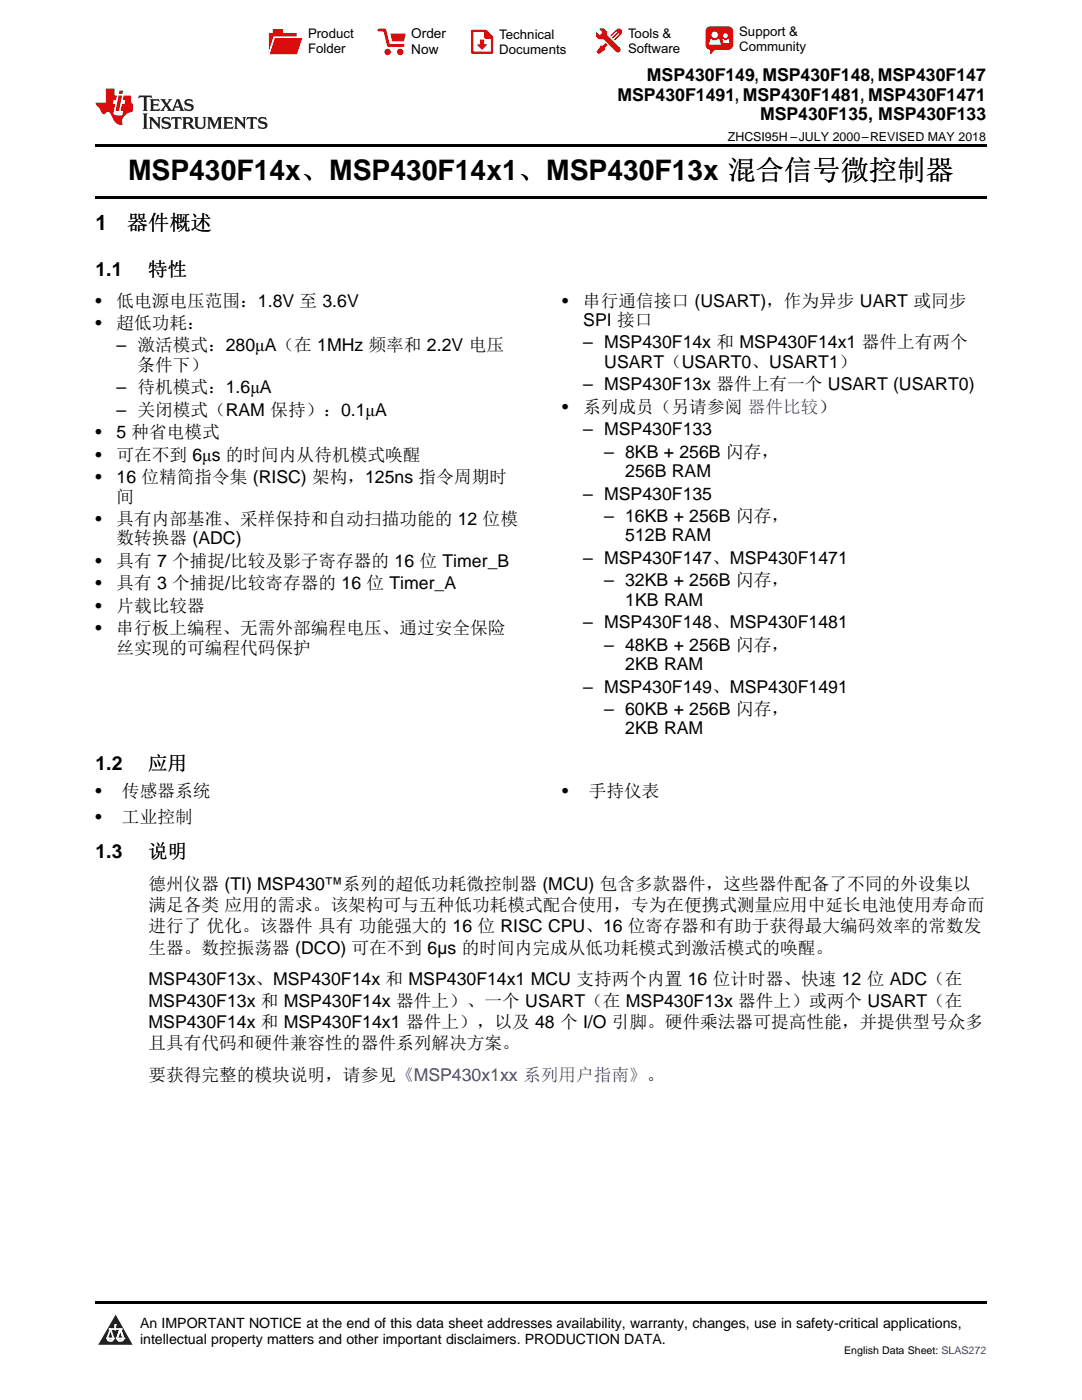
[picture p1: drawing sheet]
<svg xmlns="http://www.w3.org/2000/svg" width="216mm" height="279mm" viewBox="0 0 216 279" stroke-linecap="round" stroke-linejoin="round" font-family="sans-serif">
<defs><g id="words">
<text font-size="5.6" x="25.5" y="36">MSP430F14x、MSP430F14x1、MSP430F13x 混合信号微控制器</text>
<g font-size="4.2">
<text x="19" y="45.9">1</text>
<text x="25.3" y="45.9">器件概述</text>
</g>
<g font-size="3.9">
<text x="19" y="55.1">1.1</text>
<text x="29.6" y="55.1">特性</text>
<text x="19" y="153.6">1.2</text>
<text x="29.6" y="153.6">应用</text>
<text x="19" y="171.3">1.3</text>
<text x="29.6" y="171.3">说明</text>
</g>
<g font-size="3.5">
<text x="129.1" y="16.2">MSP430F149, MSP430F148, MSP430F147</text>
<text x="123.2" y="20.1">MSP430F1491, MSP430F1481, MSP430F1471</text>
<text x="151.7" y="24">MSP430F135, MSP430F133</text>
<text x="19" y="61.2">•</text>
<text x="19" y="65.7">•</text>
<text x="23.2" y="61.2">低电源电压范围：1.8V 至 3.6V</text>
<text x="23.2" y="65.7">超低功耗：</text>
<text x="112.2" y="61.2">•</text>
<text x="116.4" y="61.2">串行通信接口 (USART)，作为异步 UART 或同步</text>
<text x="116.4" y="65.1">SPI 接口</text>
<text x="23.2" y="70.1">– 激活模式：280μA（在 1MHz 频率和 2.2V 电压</text>
<text x="116.4" y="69.5">– MSP430F14x 和 MSP430F14x1 器件上有两个</text>
<text x="27.4" y="74">条件下）</text>
<text x="116.4" y="77.9">– MSP430F13x 器件上有一个 USART (USART0)</text>
<text x="120.6" y="73.4">USART（USART0、USART1）</text>
<text x="23.2" y="78.5">– 待机模式：1.6μA</text>
<text x="23.2" y="83">– 关闭模式（RAM 保持）：0.1μA</text>
<text x="112.2" y="82.4">•</text>
<text x="116.4" y="82.4">系列成员（另请参阅 器件比较）</text>
<text x="19" y="87.5">•</text>
<text x="23.2" y="87.5">5 种省电模式</text>
<text x="116.4" y="86.9">– MSP430F133</text>
<text x="19" y="91.9">•</text>
<text x="23.2" y="91.9">可在不到 6μs 的时间内从待机模式唤醒</text>
<text x="120.6" y="91.3">– 8KB + 256B 闪存，</text>
<text x="124.8" y="95.2">256B RAM</text>
<text x="19" y="96.4">•</text>
<text x="23.2" y="96.4">16 位精简指令集 (RISC) 架构，125ns 指令周期时</text>
<text x="23.2" y="100.3">间</text>
<text x="116.4" y="99.7">– MSP430F135</text>
<text x="19" y="104.8">•</text>
<text x="23.2" y="104.8">具有内部基准、采样保持和自动扫描功能的 12 位模</text>
<text x="120.6" y="104.2">– 16KB + 256B 闪存，</text>
<text x="19" y="113.1">•</text>
<text x="23.2" y="108.7">数转换器 (ADC)</text>
<text x="23.2" y="113.1">具有 7 个捕捉/比较及影子寄存器的 16 位 Timer_B</text>
<text x="116.4" y="112.5">– MSP430F147、MSP430F1471</text>
<text x="124.8" y="108.1">512B RAM</text>
<text x="19" y="117.6">•</text>
<text x="23.2" y="117.6">具有 3 个捕捉/比较寄存器的 16 位 Timer_A</text>
<text x="120.6" y="117">– 32KB + 256B 闪存，</text>
<text x="19" y="122.1">•</text>
<text x="23.2" y="122.1">片载比较器</text>
<text x="116.4" y="125.4">– MSP430F148、MSP430F1481</text>
<text x="124.8" y="120.9">1KB RAM</text>
<text x="19" y="126.6">•</text>
<text x="23.2" y="126.6">串行板上编程、无需外部编程电压、通过安全保险</text>
<text x="23.2" y="130.5">丝实现的可编程代码保护</text>
<text x="120.6" y="129.9">– 48KB + 256B 闪存，</text>
<text x="124.8" y="133.7">2KB RAM</text>
<text x="116.4" y="138.2">– MSP430F149、MSP430F1491</text>
<text x="120.6" y="142.7">– 60KB + 256B 闪存，</text>
<text x="124.8" y="146.6">2KB RAM</text>
<text x="19" y="159.1">•</text>
<text x="24.3" y="159.1">传感器系统</text>
<text x="112.2" y="159.1">•</text>
<text x="117.5" y="159.1">手持仪表</text>
<text x="19" y="164.2">•</text>
<text x="24.3" y="164.2">工业控制</text>
<text x="29.6" y="177.6">德州仪器 (TI) MSP430™系列的超低功耗微控制器 (MCU) 包含多款器件，这些器件配备了不同的外设集以</text>
<text x="29.6" y="181.9">满足各类 应用的需求。该架构可与五种低功耗模式配合使用，专为在便携式测量应用中延长电池使用寿命而</text>
<text x="29.6" y="186.1">进行了 优化。该器件 具有 功能强大的 16 位 RISC CPU、16 位寄存器和有助于获得最大编码效率的常数发</text>
<text x="29.6" y="190.3">生器。数控振荡器 (DCO) 可在不到 6µs 的时间内完成从低功耗模式到激活模式的唤醒。</text>
<text x="29.6" y="196.7">MSP430F13x、MSP430F14x 和 MSP430F14x1 MCU 支持两个内置 16 位计时器、快速 12 位 ADC（在</text>
<text x="29.6" y="200.9">MSP430F13x 和 MSP430F14x 器件上）、一个 USART（在 MSP430F13x 器件上）或两个 USART（在</text>
<text x="29.6" y="205.1">MSP430F14x 和 MSP430F14x1 器件上），以及 48 个 I/O 引脚。硬件乘法器可提高性能，并提供型号众多</text>
<text x="29.6" y="209.4">且具有代码和硬件兼容性的器件系列解决方案。</text>
<text x="29.6" y="215.7">要获得完整的模块说明，请参见《MSP430x1xx 系列用户指南》。</text>
</g>
<g font-size="2.8">
<text x="27.9" y="265">An IMPORTANT NOTICE at the end of this data sheet addresses availability, warranty, changes, use in safety-critical applications,</text>
<text x="27.9" y="268.2">intellectual property matters and other important disclaimers. PRODUCTION DATA.</text>
</g>
<g font-size="2.7">
<text x="82.1" y="7.7">Order</text>
<text x="82.1" y="10.7">Now</text>
</g>
<g font-size="2.6">
<text x="61.5" y="7.6">Product</text>
<text x="61.5" y="10.6">Folder</text>
<text x="99.6" y="7.8">Technical</text>
<text x="99.6" y="10.8">Documents</text>
<text x="125.3" y="7.6">Tools &amp;</text>
<text x="125.3" y="10.6">Software</text>
<text x="147.5" y="7.2">Support &amp;</text>
<text x="147.5" y="10.2">Community</text>
</g>
<text font-size="2.5" x="145.2" y="28.2">ZHCSI95H –JULY 2000–REVISED MAY 2018</text>
<text font-size="2.1" x="168.5" y="270.2">English Data Sheet: SLAS272</text>
</g></defs>
<path d="M23.1 262.4l3.4 6h-6.9z" fill="#231f20"/>
<path d="M21.4 267.1h1.2l-.3 .5h-.3a.55 .55 0 0 1-.6-.5z" fill-rule="evenodd" fill="#fff"/>
<path d="M21.4 267.1h1.2l-.3 .5h-.3a.55 .55 0 0 1-.6-.5z" fill="none" stroke="#231f20" stroke-width=".34"/>
<path d="M21.4 267.1l1.2 .1-.3 .4h-.5z" fill="none" stroke="#fff" stroke-width=".34"/>
<path d="M23 265.3h.1" fill="none" stroke="#fff" stroke-width=".34"/>
<path d="M23 264.4v.9z" fill="#fff"/>
<path d="M23 264.4v.9z" fill="none" stroke="#fff" stroke-width=".34"/>
<circle cx="23" cy="264.4" r=".17" fill="#fff"/>
<path d="M21.9 265.2h.1" fill="none" stroke="#fff" stroke-width=".34"/>
<path d="M21.9 265.2h2.3z" fill="#fff"/>
<path d="M21.9 265.2h2.3z" fill="none" stroke="#fff" stroke-width=".34"/>
<circle cx="24.2" cy="265.2" r=".17" fill="#fff"/>
<path d="M23.3 267.1h.1" fill="none" stroke="#fff" stroke-width=".34"/>
<path d="M24 265.2l-.7 1.9z" fill="#fff"/>
<path d="M24 265.2l-.7 1.9z" fill="none" stroke="#fff" stroke-width=".34"/>
<path d="M24 265.2l.7 1.9z" fill="#fff"/>
<path d="M24 265.2l.7 1.9z" fill="none" stroke="#fff" stroke-width=".34"/>
<path d="M24.6 267.1h.1" fill="none" stroke="#fff" stroke-width=".34"/>
<circle cx="21.4" cy="267.1" r=".17" fill="#fff"/>
<path d="M22.1 265.2l-.7 1.9z" fill="#fff"/>
<path d="M22.1 265.2l-.7 1.9z" fill="none" stroke="#fff" stroke-width=".34"/>
<path d="M22.1 265.2l.5 1.9z" fill="#fff"/>
<path d="M22.1 265.2l.5 1.9z" fill="none" stroke="#fff" stroke-width=".34"/>
<circle cx="22.6" cy="267.1" r=".17" fill="#fff"/>
<path d="M23.4 267.1h1.3a.65 .65 0 0 1-.7 .5 .65 .65 0 0 1-.6-.5z" fill-rule="evenodd" fill="#fff"/>
<path d="M23.4 267.1h1.3a.65 .65 0 0 1-.7 .5 .65 .65 0 0 1-.6-.5z" fill="none" stroke="#231f20" stroke-width=".34"/>
<path d="M23.4 267.1h1.3l-.4 .5h-.6z" fill="none" stroke="#fff" stroke-width=".34"/>
<path d="M23.3 267.1h.1" fill="none" stroke="#fff" stroke-width=".34"/>
<circle cx="24.7" cy="267.1" r=".17" fill="#fff"/>
<path d="M19 39.1h177.8v.5h-177.8zM19 28.7h177.8v.5h-177.8zM19 259.7h177.8v.5h-177.8z" fill="#000"/>
<path d="M27.7 19.1l-.1 .6 .6-.3h.5v.2v2.2l-.2 .3h1l-.2-.3v-2.2v-.2h.5l.6 .3-.2-.6zM29.9 19.8l.2 .4v1.6l-.2 .3h1.9l.1-.6a1.09 1.09 0 0 1-1.3 .2v-.7h.6l.4 .2v-.6l-.2 .2h-.8v-.6l.2-.1a1.01 1.01 0 0 1 1 .3l-.1-.6zM32 19.8l.9 1.2-1 1.1h.9l-.2-.2 .5-.7 .5 .7-.3 .2h1.7l-.2-.2 .1-.4h1l.1 .4-.2 .2h1l-.3-.3-.7-2h-.5l-1 2.2-.8-1.1 .9-1.1h-.9l.2 .2-.4 .7-.4-.7 .2-.2zM35.4 20.2l.4 1h-.8zM37 19.9a.66 .66 0 0 0-.2 .8 .66 .66 0 0 0 .6 .4l.7 .2 .1 .2a.8 .8 0 0 1-.7 .4 .8 .8 0 0 1-.7-.5l.1 .7 .2-.1a.94 .94 0 0 0 1.1 .1 .94 .94 0 0 0 .4-.9 1.48 1.48 0 0 0-1.3-.6v-.4a1.1 1.1 0 0 1 1.2 .2l-.2-.6-.2 .1-.5-.1zM28.5 22.6l.2 .4v2.3l-.2 .4h1l-.2-.4v-2.3l.2-.4zM29.7 23.4l.2 .3v1.6l-.2 .4h.8l-.3-.4 .1-1.3 1.6 1.7v-2l.2-.3h-.7l.2 .2v1.1l-1.2-1.3zM32.5 23.5a.66 .66 0 0 0-.2 .7 .66 .66 0 0 0 .6 .5l.6 .1 .2 .3a.8 .8 0 0 1-.8 .4 .8 .8 0 0 1-.7-.5l.2 .7 .2-.1a.94 .94 0 0 0 1 .1 .94 .94 0 0 0 .5-1 1.47 1.47 0 0 0-1.3-.6l-.1-.3a1.1 1.1 0 0 1 1.3 .2l-.2-.6-.2 .1-.5-.2zM34.3 23.4l-.2 .6a.64 .64 0 0 1 .8-.3v1.6l-.2 .4h1l-.3-.4 .1-1.6a.66 .66 0 0 1 .8 .3l-.2-.6zM36.3 23.4l.3 .3v1.6l-.3 .4h1l-.2-.2v-.8l.5 .1 .1 .1a.8 .8 0 0 0 1.2 .7l-1-1a.62 .62 0 0 0 .6-.6 .62 .62 0 0 0-.6-.6zM37.1 23.7h.1a.48 .48 0 0 1 .6 0 .48 .48 0 0 1 .1 .6l-.2 .1-.6 .1zM38.7 23.4l.2 .2a2.29 2.29 0 0 0 .4 2 1.05 1.05 0 0 0 1.7-.7v-1.3l.2-.2h-.8l.2 .3v1.2a.61 .61 0 0 1-.6 .6 .61 .61 0 0 1-.6-.6v-1.2l.3-.3zM41.3 23.4l.3 .3v1.6l-.3 .4h.8l-.2-.4v-1.4l.8 1.8 .9-1.8v1.4l-.2 .4h.9l-.2-.4v-1.6l.2-.3h-.8l-.7 1.5-.6-1.5zM44.5 23.4l.2 .3v1.6l-.2 .4h1.9l.2-.6a1.1 1.1 0 0 1-1.4 .2v-.7h.6l.4 .2v-.7l-.2 .2h-.8v-.5l.2-.2a1.02 1.02 0 0 1 1.1 .3l-.2-.5zM46.7 23.4l.2 .3v1.6l-.2 .4h.8l-.3-.4 .1-1.3 1.6 1.7v-2l.2-.3h-.7l.2 .2v1.1l-1.2-1.3zM49.3 23.4l-.1 .6a.64 .64 0 0 1 .8-.3v1.6l-.3 .4h1l-.2-.4v-1.6a.66 .66 0 0 1 .8 .3l-.1-.6zM51.7 23.5a.66 .66 0 0 0-.2 .7 .66 .66 0 0 0 .7 .5l.6 .1 .1 .3a.8 .8 0 0 1-.7 .4 .8 .8 0 0 1-.7-.5l.1 .7 .2-.1a.94 .94 0 0 0 1.1 .1 .94 .94 0 0 0 .4-1 1.48 1.48 0 0 0-1.2-.6l-.1-.3a1.1 1.1 0 0 1 1.2 .2l-.2-.6-.1 .1-.6-.2z" fill="#231f20"/>
<path d="M21.1 17.7v2.8h-2v.3l.9 1a.96 .96 0 0 0 1 .9 .59 .59 0 0 1 .5-.3 .59 .59 0 0 1 .5 .3l.4 .8a1.61 1.61 0 0 0 2.1 1.3 1.63 1.63 0 0 1 1.1-2.2l.9-.4v-1.5a1.6 1.6 0 0 1-.4-1.6h-1.4l-.2 .9h.5l-.2 .8h-.5l-.2 1v.3h.5l-.2 .9h-.7a.74 .74 0 0 1-1-.6l.3-1.6h-.5l.2-.8h.5l.1-.9h-.4v-1.4zM23.7 19.1l-.7 3h.8l.6-3zM23.8 18.1l-.1 .7h.7l.2-.7z" fill="#ee1d23"/>
<g fill="#d60000">
<path d="M54.4 5.8h2v.8h2.8v4.2h-5.5v-4.2h.7z" fill-rule="evenodd"/>
<path d="M54.7 7.5h5.6l-1 3.3h-5.6z" fill-rule="evenodd"/>
</g>
<path d="M54.6 7.4h5.8l-.1 .1h-5.5l-1.1 3.3z" fill-rule="evenodd" fill="#fff"/>
<path d="M54.6 7.4h5.8l-.1 .1h-5.5l-1.1 3.3z" fill="none" stroke="#fff" stroke-width=".2"/>
<path d="M75.6 6h1.2l.7 3.1h3" fill="none" stroke="#d60000" stroke-width=".56"/>
<g fill="#d60000">
<path d="M77.9 6.7h3.1l-.4 1.5h-2.3z" fill-rule="evenodd"/>
<circle cx="77.3" cy="10.4" r=".64"/>
<circle cx="79.9" cy="10.4" r=".64"/>
</g>
<path d="M94.2 6.2h2.7l1.3 1.2v3.1h-4z" fill="none" stroke="#d60000" stroke-width=".44"/>
<g fill="#d60000">
<path d="M95.8 7.9h.8v1h.6l-1 1.1-1-1v-.1h.6z" fill-rule="evenodd"/>
<path d="M96.6 6.2h.3l1.3 1.2v.4h-1.3l-.3-.4z" fill-rule="evenodd"/>
<path d="M119.6 5.7h.9l.6 .6 .1 .7 2.5 2.5-.8 .8-2.3-2.3-1.1-.2-.6-.6v-.8l.7 .6 .5-.4v-.2l-.4-.5z" fill-rule="evenodd"/>
<path d="M119.9 9.1h.4l.5-.5 .4 .4-.5 .5v.4l-1.2 .9-.5-.5z" fill-rule="evenodd"/>
<path d="M123 5.9a.67 .67 0 0 1 .9 0 .67 .67 0 0 1 0 .9z" fill-rule="evenodd"/>
<path d="M123 5.9l.9 .9-1.2 1.2h-.2l.1-.2 .9-.9 .1-.2h-.3l-.9 1h-.2v-.2l.9-1 .1-.2h-.3l-.9 1h-.2v-.2z" fill-rule="evenodd"/>
<circle cx="123.3" cy="9.9" r=".54"/>
</g>
<path d="M121.1 6.3l-.1 .7" fill="none" stroke="#d60000" stroke-width=".2"/>
<g fill="#d60000">
<path d="M141.1 5.5l.6-.2h3.6a.95 .95 0 0 1 1 .9v2.8a.95 .95 0 0 1-1 .9h-3.6a.95 .95 0 0 1-.9-.9v-2.8z" fill-rule="evenodd"/>
<path d="M141.7 9.9h.9l-.7 .9h-.2z" fill-rule="evenodd"/>
</g>
<g fill="#fff">
<path d="M144.3 8.6h1.3z"/>
<path d="M141.8 7.8h.3l.1 .2h.8l.2-.2h.3l.4 1.1h-2.5z" fill-rule="evenodd"/>
<path d="M144.2 7.8h.2l.2 .2h.4l.2-.2h.2l.2 .8h-1.3z" fill-rule="evenodd"/>
<circle cx="142.6" cy="6.9" r=".65"/>
<circle cx="144.8" cy="7.1" r=".48"/>
</g>
<use href="#words"/>
</svg>
